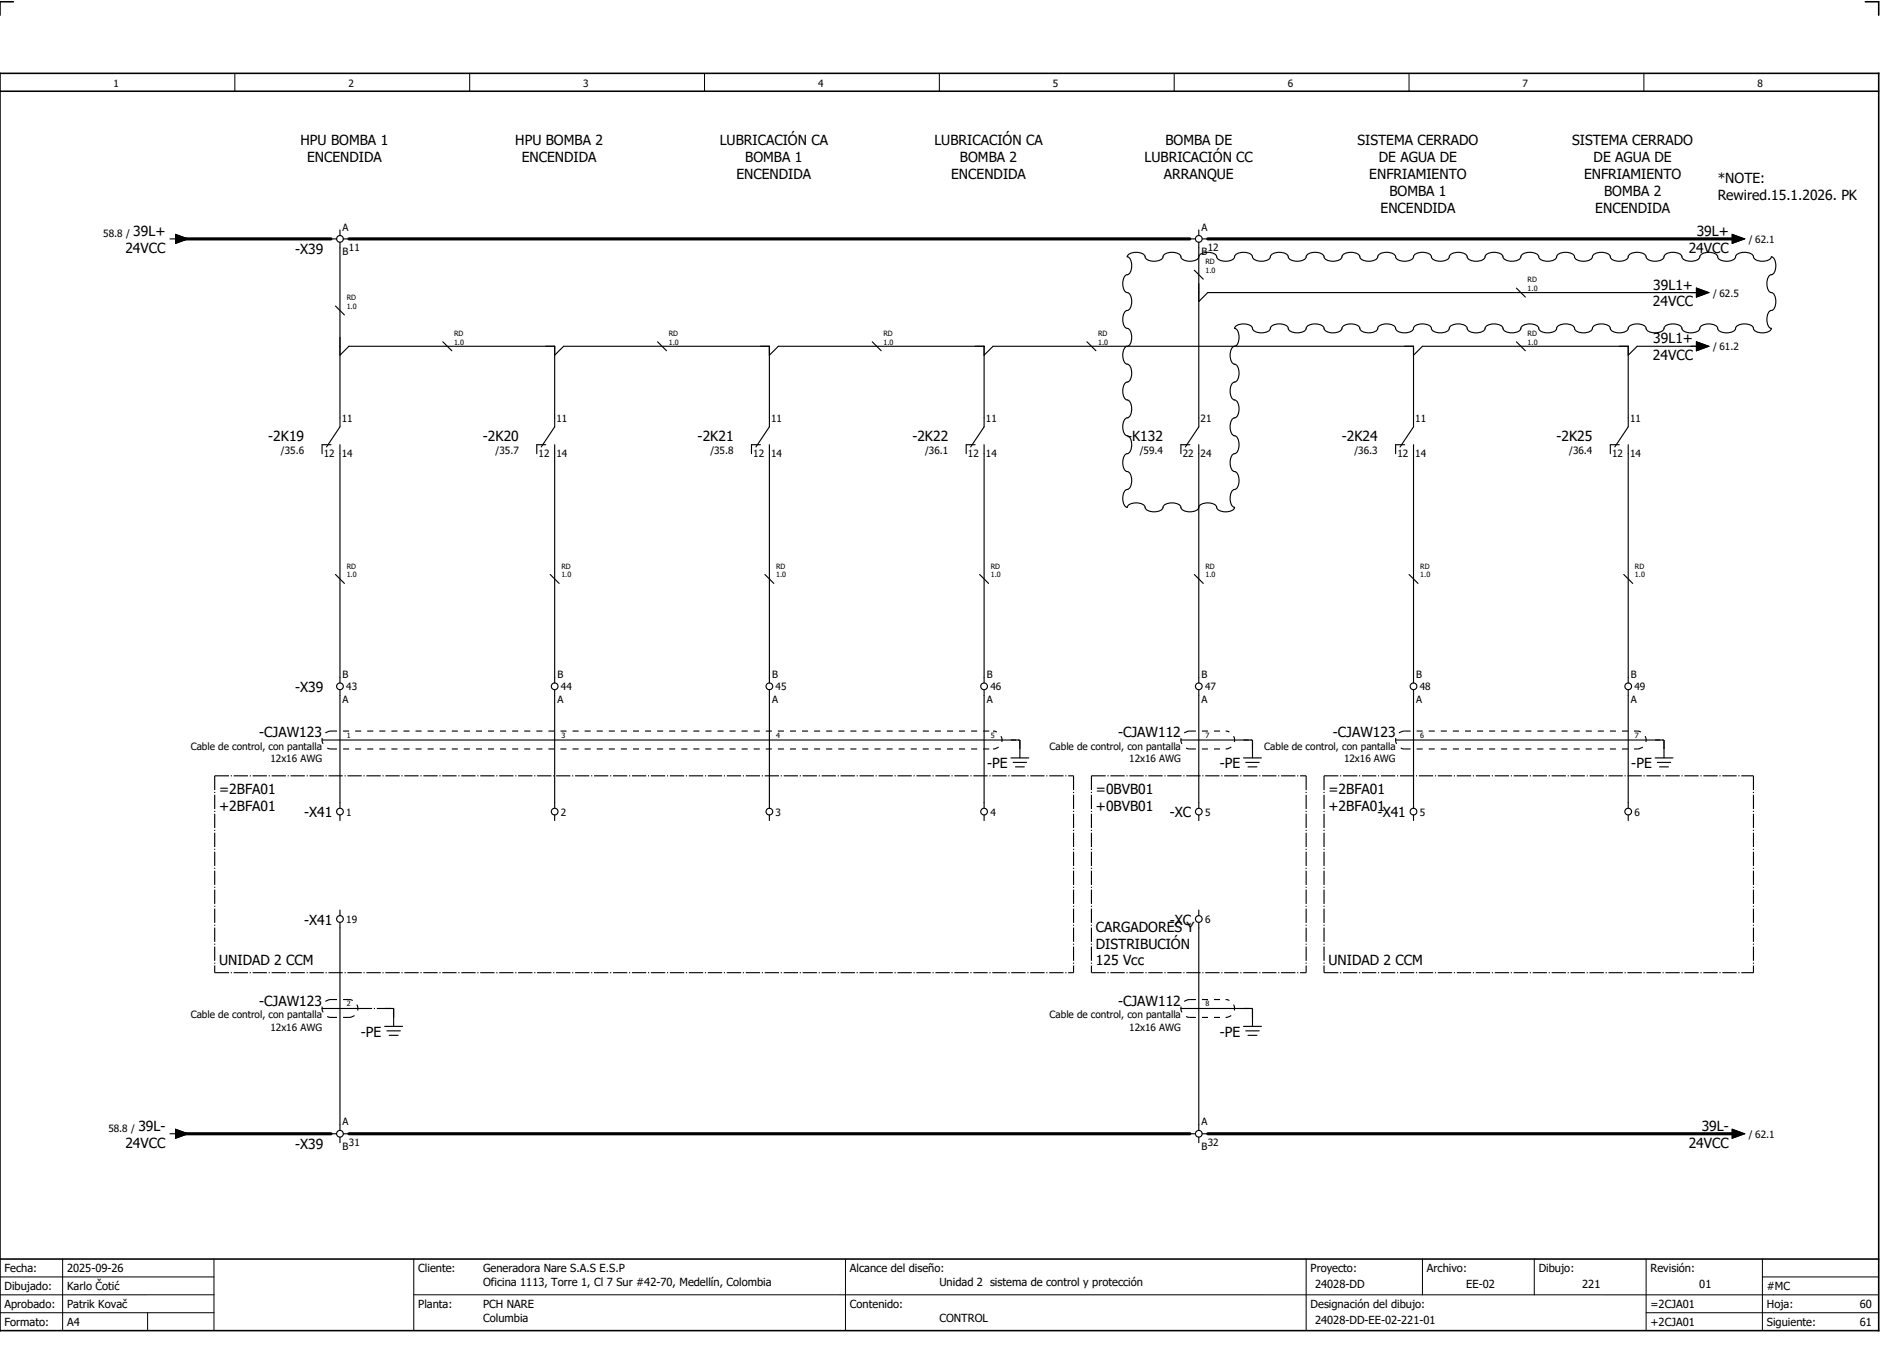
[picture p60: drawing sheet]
<svg xmlns="http://www.w3.org/2000/svg" width="421mm" height="301mm" viewBox="0 0 421 301" stroke-linecap="round" stroke-linejoin="round" font-family="sans-serif">
<defs><g id="words">
<g font-size="3.1">
<text x="67.2" y="32.5">HPU BOMBA 1</text>
<text x="115.2" y="32.5">HPU BOMBA 2</text>
<text x="160.9" y="32.5">LUBRICACIÓN CA</text>
<text x="208.9" y="32.5">LUBRICACIÓN CA</text>
<text x="260.5" y="32.5">BOMBA DE</text>
<text x="303.5" y="32.5">SISTEMA CERRADO</text>
<text x="351.5" y="32.5">SISTEMA CERRADO</text>
<text x="68.6" y="36.3">ENCENDIDA</text>
<text x="116.6" y="36.3">ENCENDIDA</text>
<text x="164.6" y="40">ENCENDIDA</text>
<text x="166.6" y="36.3">BOMBA 1</text>
<text x="212.6" y="40">ENCENDIDA</text>
<text x="214.6" y="36.3">BOMBA 2</text>
<text x="255.9" y="36.3">LUBRICACIÓN CC</text>
<text x="260.2" y="40">ARRANQUE</text>
<text x="306.1" y="40">ENFRIAMIENTO</text>
<text x="308.3" y="36.3">DE AGUA DE</text>
<text x="354.1" y="40">ENFRIAMIENTO</text>
<text x="356.3" y="36.3">DE AGUA DE</text>
<text x="384" y="41">*NOTE:</text>
<text x="308.6" y="47.5">ENCENDIDA</text>
<text x="310.6" y="43.8">BOMBA 1</text>
<text x="356.6" y="47.5">ENCENDIDA</text>
<text x="358.6" y="43.8">BOMBA 2</text>
<text x="384" y="44.8">Rewired.15.1.2026. PK</text>
<text x="29.8" y="52.8">39L+</text>
<text x="379.3" y="52.8">39L+</text>
<text x="28" y="56.5">24VCC</text>
<text x="66" y="56.7">-X39</text>
<text x="377.5" y="56.5">24VCC</text>
<text x="369.6" y="64.8">39L1+</text>
<text x="369.5" y="68.5">24VCC</text>
<text x="369.6" y="76.8">39L1+</text>
<text x="369.5" y="80.5">24VCC</text>
<text x="60" y="98.6">-2K19</text>
<text x="108" y="98.6">-2K20</text>
<text x="156" y="98.6">-2K21</text>
<text x="204" y="98.6">-2K22</text>
<text x="252" y="98.6">-K132</text>
<text x="300" y="98.6">-2K24</text>
<text x="348" y="98.6">-2K25</text>
<text x="66" y="154.6">-X39</text>
<text x="58" y="164.8">-CJAW123</text>
<text x="250" y="164.8">-CJAW112</text>
<text x="298" y="164.8">-CJAW123</text>
<text x="220.7" y="171.7">-PE</text>
<text x="272.7" y="171.7">-PE</text>
<text x="364.7" y="171.7">-PE</text>
<text x="49" y="177.5">=2BFA01</text>
<text x="245" y="177.5">=0BVB01</text>
<text x="297" y="177.5">=2BFA01</text>
<text x="49" y="181.3">+2BFA01</text>
<text x="68" y="182.6">-X41</text>
<text x="245" y="181.3">+0BVB01</text>
<text x="261.5" y="182.6">-XC</text>
<text x="297" y="181.3">+2BFA01</text>
<text x="308" y="182.6">-X41</text>
<text x="68" y="206.6">-X41</text>
<text x="245" y="208.3">CARGADORES Y</text>
<text x="261.5" y="206.6">-XC</text>
<text x="49" y="215.8">UNIDAD 2 CCM</text>
<text x="245" y="212">DISTRIBUCIÓN</text>
<text x="245" y="215.8">125 Vcc</text>
<text x="297" y="215.8">UNIDAD 2 CCM</text>
<text x="58" y="224.8">-CJAW123</text>
<text x="250" y="224.8">-CJAW112</text>
<text x="80.7" y="231.7">-PE</text>
<text x="272.7" y="231.7">-PE</text>
<text x="28" y="256.5">24VCC</text>
<text x="30.9" y="252.8">39L-</text>
<text x="66" y="256.7">-X39</text>
<text x="377.5" y="256.5">24VCC</text>
<text x="380.4" y="252.8">39L-</text>
</g>
<g font-size="2.5">
<text x="1" y="284.4">Fecha:</text>
<text x="15" y="284.4">2025-09-26</text>
<text x="93.5" y="284.4">Cliente:</text>
<text x="108" y="284.4">Generadora Nare S.A.S E.S.P</text>
<text x="108" y="287.4">Oficina 1113, Torre 1, Cl 7 Sur #42-70, Medellín, Colombia</text>
<text x="190" y="284.4">Alcance del diseño:</text>
<text x="210" y="287.4">Unidad 2 sistema de control y protección</text>
<text x="293" y="284.4">Proyecto:</text>
<text x="294" y="287.9">24028-DD</text>
<text x="319" y="284.4">Archivo:</text>
<text x="327.8" y="287.9">EE-02</text>
<text x="344" y="284.4">Dibujo:</text>
<text x="353.7" y="287.9">221</text>
<text x="369" y="284.4">Revisión:</text>
<text x="379.9" y="287.9">01</text>
<text x="1" y="288.4">Dibujado:</text>
<text x="1" y="292.4">Aprobado:</text>
<text x="15" y="288.4">Karlo Čotić</text>
<text x="15" y="292.4">Patrik Kovač</text>
<text x="93.5" y="292.4">Planta:</text>
<text x="108" y="292.4">PCH NARE</text>
<text x="190" y="292.4">Contenido:</text>
<text x="293" y="292.4">Designación del dibujo:</text>
<text x="369" y="292.4">=2CJA01</text>
<text x="395" y="292.4">Hoja:</text>
<text x="395" y="288.4">#MC</text>
<text x="415.8" y="292.4">60</text>
<text x="1" y="296.4">Formato:</text>
<text x="15" y="296.4">A4</text>
<text x="108" y="295.4">Columbia</text>
<text x="210" y="295.4">CONTROL</text>
<text x="294" y="295.9">24028-DD-EE-02-221-01</text>
<text x="369" y="296.4">+2CJA01</text>
<text x="395" y="296.4">Siguiente:</text>
<text x="415.8" y="296.4">61</text>
</g>
<g font-size="2.2">
<text x="25.4" y="19.4">1</text>
<text x="77.9" y="19.4">2</text>
<text x="130.4" y="19.4">3</text>
<text x="182.9" y="19.4">4</text>
<text x="235.4" y="19.4">5</text>
<text x="287.9" y="19.4">6</text>
<text x="340.4" y="19.4">7</text>
<text x="392.9" y="19.4">8</text>
<text x="23.1" y="52.9">58.8 /</text>
<text x="76.6" y="51.5">A</text>
<text x="268.6" y="51.5">A</text>
<text x="76.6" y="57">B</text>
<text x="78" y="56">11</text>
<text x="268.6" y="57">B</text>
<text x="270" y="56">12</text>
<text x="391" y="54.3">/ 62.1</text>
<text x="383" y="66.3">/ 62.5</text>
<text x="383" y="78.3">/ 61.2</text>
<text x="76.4" y="94.3">11</text>
<text x="124.4" y="94.3">11</text>
<text x="172.4" y="94.3">11</text>
<text x="220.4" y="94.3">11</text>
<text x="268.4" y="94.3">21</text>
<text x="316.4" y="94.3">11</text>
<text x="364.4" y="94.3">11</text>
<text x="62.8" y="101.5">/35.6</text>
<text x="110.8" y="101.5">/35.7</text>
<text x="158.8" y="101.5">/35.8</text>
<text x="206.8" y="101.5">/36.1</text>
<text x="254.8" y="101.5">/59.4</text>
<text x="302.8" y="101.5">/36.3</text>
<text x="350.8" y="101.5">/36.4</text>
<text x="72.4" y="102.2">12</text>
<text x="76.4" y="102.2">14</text>
<text x="120.4" y="102.2">12</text>
<text x="124.4" y="102.2">14</text>
<text x="168.4" y="102.2">12</text>
<text x="172.4" y="102.2">14</text>
<text x="216.4" y="102.2">12</text>
<text x="220.4" y="102.2">14</text>
<text x="264.4" y="102.2">22</text>
<text x="268.4" y="102.2">24</text>
<text x="312.4" y="102.2">12</text>
<text x="316.4" y="102.2">14</text>
<text x="360.4" y="102.2">12</text>
<text x="364.4" y="102.2">14</text>
<text x="76.6" y="151.5">B</text>
<text x="77.4" y="154.3">43</text>
<text x="124.6" y="151.5">B</text>
<text x="125.4" y="154.3">44</text>
<text x="172.6" y="151.5">B</text>
<text x="173.4" y="154.3">45</text>
<text x="220.6" y="151.5">B</text>
<text x="221.4" y="154.3">46</text>
<text x="268.6" y="151.5">B</text>
<text x="269.4" y="154.3">47</text>
<text x="316.6" y="151.5">B</text>
<text x="317.4" y="154.3">48</text>
<text x="364.6" y="151.5">B</text>
<text x="365.4" y="154.3">49</text>
<text x="76.6" y="157">A</text>
<text x="124.6" y="157">A</text>
<text x="172.6" y="157">A</text>
<text x="220.6" y="157">A</text>
<text x="268.6" y="157">A</text>
<text x="316.6" y="157">A</text>
<text x="364.6" y="157">A</text>
<text x="42.6" y="167.6">Cable de control, con pantalla</text>
<text x="234.6" y="167.6">Cable de control, con pantalla</text>
<text x="282.6" y="167.6">Cable de control, con pantalla</text>
<text x="60.5" y="170.3">12x16 AWG</text>
<text x="252.5" y="170.3">12x16 AWG</text>
<text x="300.5" y="170.3">12x16 AWG</text>
<text x="77.4" y="182.3">1</text>
<text x="125.4" y="182.3">2</text>
<text x="173.4" y="182.3">3</text>
<text x="221.4" y="182.3">4</text>
<text x="269.4" y="182.3">5</text>
<text x="317.4" y="182.3">5</text>
<text x="365.4" y="182.3">6</text>
<text x="77.4" y="206.3">19</text>
<text x="269.4" y="206.3">6</text>
<text x="42.6" y="227.6">Cable de control, con pantalla</text>
<text x="234.6" y="227.6">Cable de control, con pantalla</text>
<text x="60.5" y="230.3">12x16 AWG</text>
<text x="252.5" y="230.3">12x16 AWG</text>
<text x="76.6" y="251.5">A</text>
<text x="268.6" y="251.5">A</text>
<text x="24.2" y="252.9">58.8 /</text>
<text x="76.6" y="257">B</text>
<text x="78" y="256">31</text>
<text x="268.6" y="257">B</text>
<text x="270" y="256">32</text>
<text x="391" y="254.3">/ 62.1</text>
</g>
<g font-size="1.6">
<text x="269.5" y="59.1">RD</text>
<text x="269.5" y="61.1">1.0</text>
<text x="341.5" y="65.1">1.0</text>
<text x="341.5" y="63.1">RD</text>
<text x="77.5" y="69.1">1.0</text>
<text x="77.5" y="67.1">RD</text>
<text x="101.5" y="77.1">1.0</text>
<text x="101.5" y="75.1">RD</text>
<text x="149.5" y="77.1">1.0</text>
<text x="149.5" y="75.1">RD</text>
<text x="197.5" y="77.1">1.0</text>
<text x="197.5" y="75.1">RD</text>
<text x="245.5" y="77.1">1.0</text>
<text x="245.5" y="75.1">RD</text>
<text x="341.5" y="77.1">1.0</text>
<text x="341.5" y="75.1">RD</text>
<text x="77.5" y="129.1">1.0</text>
<text x="77.5" y="127.1">RD</text>
<text x="125.5" y="129.1">1.0</text>
<text x="125.5" y="127.1">RD</text>
<text x="173.5" y="129.1">1.0</text>
<text x="173.5" y="127.1">RD</text>
<text x="221.5" y="129.1">1.0</text>
<text x="221.5" y="127.1">RD</text>
<text x="269.5" y="129.1">1.0</text>
<text x="269.5" y="127.1">RD</text>
<text x="317.5" y="129.1">1.0</text>
<text x="317.5" y="127.1">RD</text>
<text x="365.5" y="129.1">1.0</text>
<text x="365.5" y="127.1">RD</text>
<text x="77.5" y="164.9">1</text>
<text x="125.5" y="164.9">3</text>
<text x="173.5" y="164.9">4</text>
<text x="221.5" y="164.9">5</text>
<text x="269.5" y="164.9">7</text>
<text x="317.5" y="164.9">6</text>
<text x="365.5" y="164.9">7</text>
<text x="77.5" y="224.9">2</text>
<text x="269.5" y="224.9">8</text>
</g>
</g></defs>
<path d="M0 16.4h420v281h-420zM3 .4h-3v3M417 .4h3v3M0 20.4h420M0 281.4h420" fill="none" stroke="#000" stroke-width=".35"/>
<g fill="none" stroke="#000" stroke-width=".22">
<path d="M52.5 16.4v4M105 16.4v4M157.5 16.4v4M210 16.4v4M262.5 16.4v4M315 16.4v4M367.5 16.4v4M0 285.4h47.8M0 293.4h47.8M14 281.4v16M33 293.4v4M47.8 281.4v16"/>
<path d="M47.8 289.4h-47.8M92.5 281.4v16M92.5 289.4h327.5M189 281.4v16M292 281.4v15.8M318 281.4v8M343 281.4v8M368 281.4v15.8M368 293.4h52M394 285.4h26M394 281.4v15.8"/>
</g>
<g fill="none" stroke="#000" stroke-width=".25">
<path d="M38 53.4h1.3M39.3 52.4l2.7 1-2.7 1zM74 53.4h1.2M76 51.4v1.2M76 54.1v41.3l-3 4.5M76.7 53.4h1.3M252.1 57.1a2.98 2.98 0 0 1 3.8 0 1.69 1.69 0 0 0 2.1 1.3 1.68 1.68 0 0 0 2.1-1.3 2.98 2.98 0 0 1 3.8 0 1.69 1.69 0 0 0 2.1 1.3 1.68 1.68 0 0 0 2.1-1.3 2.98 2.98 0 0 1 3.8 0 1.68 1.68 0 0 0 2.1 1.3 1.68 1.68 0 0 0 2.1-1.3 2.98 2.98 0 0 1 3.8 0 1.69 1.69 0 0 0 2.1 1.3 1.68 1.68 0 0 0 2.1-1.3 2.98 2.98 0 0 1 3.8 0 1.69 1.69 0 0 0 2.1 1.3 1.68 1.68 0 0 0 2.1-1.3 2.98 2.98 0 0 1 3.8 0 1.68 1.68 0 0 0 2.1 1.3 1.68 1.68 0 0 0 2.1-1.3 2.98 2.98 0 0 1 3.8 0 1.69 1.69 0 0 0 2.1 1.3 1.68 1.68 0 0 0 2.1-1.3 2.98 2.98 0 0 1 3.8 0 1.69 1.69 0 0 0 2.1 1.3 1.68 1.68 0 0 0 2.1-1.3 2.98 2.98 0 0 1 3.8 0 1.69 1.69 0 0 0 2.1 1.3 1.68 1.68 0 0 0 2.1-1.3 2.98 2.98 0 0 1 3.8 0 1.68 1.68 0 0 0 2.1 1.3 1.68 1.68 0 0 0 2.1-1.3 2.98 2.98 0 0 1 3.8 0 1.69 1.69 0 0 0 2.1 1.3 1.68 1.68 0 0 0 2.1-1.3 2.98 2.98 0 0 1 3.8 0 1.69 1.69 0 0 0 2.1 1.3 1.68 1.68 0 0 0 2.1-1.3 2.98 2.98 0 0 1 3.8 0 1.68 1.68 0 0 0 2.1 1.3 1.68 1.68 0 0 0 2.1-1.3 2.98 2.98 0 0 1 3.8 0 1.69 1.69 0 0 0 2.1 1.3 1.68 1.68 0 0 0 2.1-1.3 2.98 2.98 0 0 1 3.8 0 1.69 1.69 0 0 0 2.1 1.3 1.68 1.68 0 0 0 2.1-1.3 2.98 2.98 0 0 1 3.8 0 1.68 1.68 0 0 0 2.1 1.3 1.69 1.69 0 0 0 2.1-1.3 2.98 2.98 0 0 1 3.8 0 1.69 1.69 0 0 0 2.1 1.3 1.68 1.68 0 0 0 2.1-1.3 2.98 2.98 0 0 1 3.8 0 1.68 1.68 0 0 0 2.1 1.3 1.94 1.94 0 0 0 2-1 2.17 2.17 0 0 1 .9 2.6 1.46 1.46 0 0 1-1.2 1.5 2.98 2.98 0 0 0 0 3.8 1.68 1.68 0 0 1 1.3 2.1 1.68 1.68 0 0 1-1.3 2.1 2.98 2.98 0 0 0 0 3.8l.3 .1-.1 .3a2.98 2.98 0 0 1-3.8 0 1.68 1.68 0 0 0-2.1-1.3 1.68 1.68 0 0 0-2.1 1.3 2.98 2.98 0 0 1-3.8 0 1.69 1.69 0 0 0-2.1-1.3 1.68 1.68 0 0 0-2.1 1.3 2.98 2.98 0 0 1-3.8 0 1.68 1.68 0 0 0-2.1-1.3 1.69 1.69 0 0 0-2.1 1.3 2.98 2.98 0 0 1-3.8 0 1.69 1.69 0 0 0-2.1-1.3 1.68 1.68 0 0 0-2.1 1.3 2.98 2.98 0 0 1-3.8 0 1.69 1.69 0 0 0-2.1-1.3 1.68 1.68 0 0 0-2.1 1.3 2.97 2.97 0 0 1-3.8 0 1.69 1.69 0 0 0-2.1-1.3 1.68 1.68 0 0 0-2.1 1.3 2.98 2.98 0 0 1-3.8 0 1.68 1.68 0 0 0-2.1-1.3 1.68 1.68 0 0 0-2.1 1.3 2.98 2.98 0 0 1-3.8 0 1.69 1.69 0 0 0-2.1-1.3 1.68 1.68 0 0 0-2.1 1.3 2.98 2.98 0 0 1-3.8 0 1.69 1.69 0 0 0-2.1-1.3 1.68 1.68 0 0 0-2.1 1.3 2.98 2.98 0 0 1-3.8 0 1.68 1.68 0 0 0-2.1-1.3 1.68 1.68 0 0 0-2.1 1.3 2.98 2.98 0 0 1-3.8 0 1.68 1.68 0 0 0-2.1-1.3 1.68 1.68 0 0 0-2.1 1.3 2.98 2.98 0 0 1-3.8 0 1.69 1.69 0 0 0-2.1-1.3 1.68 1.68 0 0 0-2.1 1.3 2.98 2.98 0 0 1-3.8 0 1.69 1.69 0 0 0-2.1-1.3 1.68 1.68 0 0 0-2.1 1.3 2.98 2.98 0 0 1-3.8 0 1.68 1.68 0 0 0-2.1-1.3 1.68 1.68 0 0 0-2.1 1.3 2.98 2.98 0 0 1-3.8 0 1.69 1.69 0 0 0-2.1-1.3 1.94 1.94 0 0 0-2 1 2.17 2.17 0 0 1 .9 2.6 1.46 1.46 0 0 1-1.2 1.5 2.98 2.98 0 0 0 0 3.8 1.68 1.68 0 0 1 1.3 2.1 1.68 1.68 0 0 1-1.3 2.1 2.98 2.98 0 0 0 0 3.8 1.68 1.68 0 0 1 1.3 2.1 1.69 1.69 0 0 1-1.3 2.1 2.98 2.98 0 0 0 0 3.8 1.68 1.68 0 0 1 1.3 2.1 1.69 1.69 0 0 1-1.3 2.1 2.98 2.98 0 0 0 0 3.8 1.68 1.68 0 0 1 1.3 2.1 1.69 1.69 0 0 1-1.3 2.1 2.98 2.98 0 0 0 0 3.8l.3 .1-.1 .3a2.98 2.98 0 0 1-3.8 0 1.69 1.69 0 0 0-2.1-1.3 1.68 1.68 0 0 0-2.1 1.3 2.98 2.98 0 0 1-3.8 0 1.68 1.68 0 0 0-2.1-1.3 1.68 1.68 0 0 0-2.1 1.3 2.98 2.98 0 0 1-3.8 0 1.69 1.69 0 0 0-2.1-1.3 1.94 1.94 0 0 0-2 1 2.17 2.17 0 0 1-.9-2.6 1.46 1.46 0 0 1 1.2-1.5 2.98 2.98 0 0 0 0-3.8 1.68 1.68 0 0 1-1.3-2.1 1.68 1.68 0 0 1 1.3-2.1 2.98 2.98 0 0 0 0-3.8 1.68 1.68 0 0 1-1.3-2.1 1.68 1.68 0 0 1 1.3-2.1 2.98 2.98 0 0 0 0-3.8 1.68 1.68 0 0 1-1.3-2.1 1.69 1.69 0 0 1 1.3-2.1 2.98 2.98 0 0 0 0-3.8 1.68 1.68 0 0 1-1.3-2.1 1.69 1.69 0 0 1 1.3-2.1 2.98 2.98 0 0 0 0-3.8 1.68 1.68 0 0 1-1.3-2.1 1.68 1.68 0 0 1 1.3-2.1 2.98 2.98 0 0 0 0-3.8 1.68 1.68 0 0 1-1.3-2.1 1.69 1.69 0 0 1 1.3-2.1 2.98 2.98 0 0 0 0-3.8l-.3-.1zM266 53.4h1.2M268 51.4v1.2M268 54.1v41.3l-3 4.5M268.7 53.4h1.3M386 53.4h1.3"/>
<path d="M387.3 52.4l2.7 1-2.7 1zM75 68.4l2 2M76 79.4l2-2h46v18l-3 4.5M99 76.4l2 2M124 79.4l2-2h46v18l-3 4.5M147 76.4l2 2M172 79.4l2-2h46v18l-3 4.5M195 76.4l2 2M220 79.4l2-2h94v18l-3 4.5M243 76.4l2 2M267 60.4l2 2M316 79.4l2-2h46v18l-3 4.5"/>
<path d="M339 76.4l2 2M339 64.4l2 2M379.3 76.4l2.7 1-2.7 1zM379.3 64.4l2.7 1-2.7 1zM380 77.4h-14l-2 2M380 65.4h-110l-2 2M74 99.4h-2v2M76 99.4v53.2M122 99.4h-2v2M124 99.4v53.2M170 99.4h-2v2M172 99.4v53.2"/>
<path d="M218 99.4h-2v2M220 99.4v53.2M266 99.4h-2v2M268 99.4v53.2M314 99.4h-2v2M316 99.4v53.2M362 99.4h-2v2M364 99.4v53.2M75 128.4l2 2M123 128.4l2 2M171 128.4l2 2M219 128.4l2 2"/>
<path d="M267 128.4l2 2M315 128.4l2 2M363 128.4l2 2M76 154.1v26.5M124 154.1v26.5M172 154.1v26.5M220 154.1v26.5M268 154.1v26.5M316 154.1v26.5M364 154.1v26.5M72 165.4h152M226 169.4h4"/>
<path d="M226.5 170.4h3M227 171.4h2M228 167.4v2M264 165.4h12M278 169.4h4M278.5 170.4h3M279 171.4h2M280 167.4v2M312 165.4h56M370 169.4h4M370.5 170.4h3M371 171.4h2"/>
<path d="M372 167.4v2M76 182.1v1.3M124 182.1v1.3M172 182.1v1.3M220 182.1v1.3M268 182.1v1.3M316 182.1v1.3M364 182.1v1.3M76 203.4v1.2M76 206.1v46.5M268 203.4v1.2M268 206.1v46.5"/>
<path d="M72 225.4h8M86 229.4h4M86.5 230.4h3M87 231.4h2M88 227.4v2M264 225.4h12M278 229.4h4M278.5 230.4h3M279 231.4h2M280 227.4v2M38 253.4h1.3M39.3 252.4l2.7 1-2.7 1z"/>
<path d="M74 253.4h1.2M76 254.1v1.3M76.7 253.4h1.3M266 253.4h1.2M268 254.1v1.3M268.7 253.4h1.3M386 253.4h1.3M387.3 252.4l2.7 1-2.7 1z"/>
<circle cx="76" cy="53.4" r=".75"/>
<circle cx="268" cy="53.4" r=".75"/>
<circle cx="76" cy="153.4" r=".75"/>
<circle cx="124" cy="153.4" r=".75"/>
<circle cx="172" cy="153.4" r=".75"/>
<circle cx="220" cy="153.4" r=".75"/>
<circle cx="268" cy="153.4" r=".75"/>
<circle cx="316" cy="153.4" r=".75"/>
<circle cx="364" cy="153.4" r=".75"/>
<circle cx="76" cy="181.4" r=".75"/>
<circle cx="124" cy="181.4" r=".75"/>
<circle cx="172" cy="181.4" r=".75"/>
<circle cx="220" cy="181.4" r=".75"/>
<circle cx="268" cy="181.4" r=".75"/>
<circle cx="316" cy="181.4" r=".75"/>
<circle cx="364" cy="181.4" r=".75"/>
<circle cx="76" cy="205.4" r=".75"/>
<circle cx="268" cy="205.4" r=".75"/>
<circle cx="76" cy="253.4" r=".75"/>
<circle cx="268" cy="253.4" r=".75"/>
</g>
<g fill="none" stroke="#000" stroke-width=".25" stroke-dasharray="3.2 .4 .3 .4" stroke-linecap="butt">
<path d="M48 173.4h192M48 173.4v44M224 165.4h4M226 165.4h2M228 165.4v2M240 173.4v44M244 173.4h48M244 173.4v44M276 165.4h4M278 165.4h2M280 165.4v2M292 173.4v44"/>
<path d="M296 173.4h96M296 173.4v44M368 165.4h4M370 165.4h2M372 165.4v2M392 173.4v44M48 217.4h192M244 217.4h48M296 217.4h96M80 225.4h8M86 225.4h2M88 225.4v2"/>
<path d="M276 225.4h4M278 225.4h2M280 225.4v2"/>
</g>
<path d="M40 53.4h34M78 53.4h188M270 53.4h118M40 253.4h34M78 253.4h188M270 253.4h118" fill="none" stroke="#000" stroke-width=".7"/>
<g fill="none" stroke="#000" stroke-width=".25" stroke-dasharray="1.4 1.4" stroke-linecap="butt">
<path d="M74 167.4h148M74 163.4h148M74 163.4a2 2 0 0 0-2 2 2 2 0 0 0 2 2M222 167.4a2 2 0 0 0 2-2 2 2 0 0 0-2-2M266 167.4h8M266 163.4h8M266 163.4a2 2 0 0 0-2 2 2 2 0 0 0 2 2M274 167.4a2 2 0 0 0 2-2 2 2 0 0 0-2-2M314 167.4h52M314 163.4h52M314 163.4a2 2 0 0 0-2 2 2 2 0 0 0 2 2M366 167.4a2 2 0 0 0 2-2 2 2 0 0 0-2-2"/>
<path d="M74 227.4h4M74 223.4h4M74 223.4a2 2 0 0 0-2 2 2 2 0 0 0 2 2M78 227.4a2 2 0 0 0 2-2 2 2 0 0 0-2-2M266 227.4h8M266 223.4h8M266 223.4a2 2 0 0 0-2 2 2 2 0 0 0 2 2M274 227.4a2 2 0 0 0 2-2 2 2 0 0 0-2-2"/>
</g>
<path d="M39.3 52.4l2.7 1-2.7 1zM387.3 52.4l2.7 1-2.7 1zM379.3 76.4l2.7 1-2.7 1zM379.3 64.4l2.7 1-2.7 1zM39.3 252.4l2.7 1-2.7 1zM387.3 252.4l2.7 1-2.7 1z" fill="#000" stroke="#000" stroke-width=".22"/>
<use href="#words"/>
</svg>
